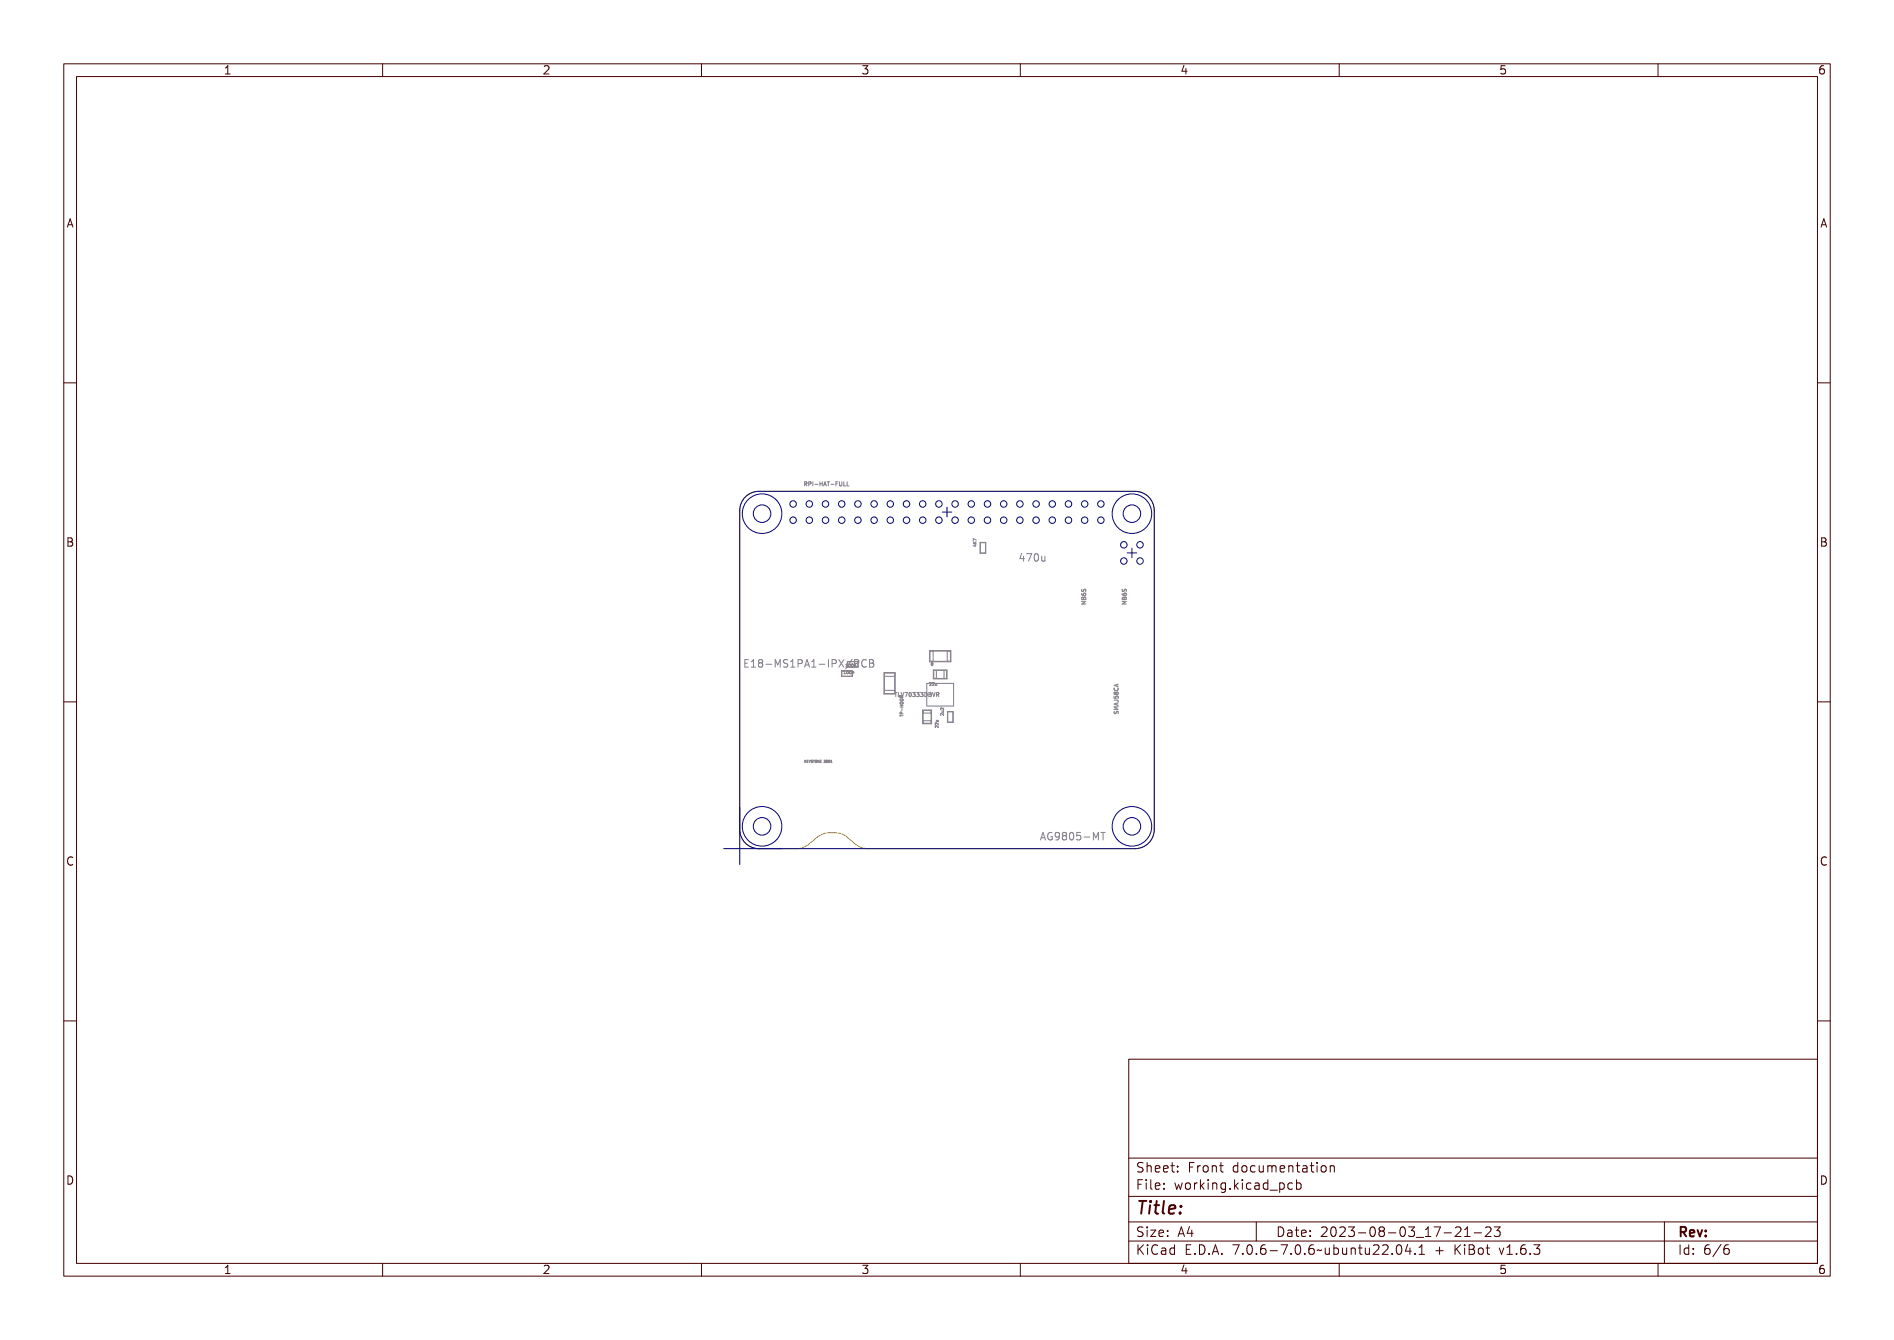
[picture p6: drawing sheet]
<svg xmlns="http://www.w3.org/2000/svg" width="297mm" height="210mm" viewBox="0 0 297 210" stroke-linecap="round" stroke-linejoin="round" font-family="sans-serif">
<defs><g id="words">
<text font-size="2.7" fill="#480000" x="178" y="190.3">Title:</text>
<g font-size="2" fill="#480000">
<text x="178" y="183.7">Sheet: Front documentation</text>
<text x="178" y="186.5">File: working.kicad_pcb</text>
<text x="178" y="193.9">Size: A4</text>
<text x="178" y="196.6">KiCad E.D.A. 7.0.6-7.0.6~ubuntu22.04.1 + KiBot v1.6.3</text>
<text x="200" y="193.9">Date: 2023-08-03_17-21-23</text>
<text x="263" y="196.6">Id: 6/6</text>
<text x="263" y="193.9">Rev:</text>
</g>
<g font-size="1.7" fill="#480000">
<text x="35" y="11.7">1</text>
<text x="85" y="11.7">2</text>
<text x="135" y="11.7">3</text>
<text x="185" y="11.7">4</text>
<text x="235" y="11.7">5</text>
<text x="285" y="11.7">6</text>
<text x="10.5" y="35.7">A</text>
<text x="285.5" y="35.7">A</text>
<text x="10.5" y="85.6">B</text>
<text x="285.5" y="85.6">B</text>
<text x="10.5" y="135.7">C</text>
<text x="285.5" y="135.7">C</text>
<text x="10.5" y="185.6">D</text>
<text x="285.5" y="185.6">D</text>
<text x="35" y="199.7">1</text>
<text x="85" y="199.7">2</text>
<text x="135" y="199.7">3</text>
<text x="185" y="199.7">4</text>
<text x="235" y="199.7">5</text>
<text x="285" y="199.7">6</text>
</g>
<g font-size="1.6" fill="#848484">
<text x="160.4" y="88">470u</text>
<text x="116.5" y="104.6">E18-MS1PA1-IPX/PCB</text>
<text x="163" y="131.7">AG9805-MT</text>
</g>
<g font-size=".9" fill="#848484">
<text x="125.9" y="76.2">RPI-HAT-FULL</text>
<text x="141.2" y="109.2">TLV70333DBVR</text>
</g>
<g font-size=".6" fill="#848484">
<text x="132.2" y="105.6">100n</text>
<text x="132.8" y="104.5">100n</text>
<text x="145.7" y="107.5">22u</text>
<text x="145.9" y="104.3">0</text>
<text x="141.5" y="109.4" transform="rotate(-90 141.5 109.4)">0</text>
</g>
<text font-size=".5" fill="#848484" x="126.7" y="119.5">KEYSTONE 3001</text>
</g></defs>
<g fill="none" stroke="#848484" stroke-width=".16">
<path d="M126 75.6h.2a.17 .17 0 0 1 .2 .1 .17 .17 0 0 1-.1 .2l.2 .3-.3-.3-.2 .3zM126.1 75.6l.2 .1v.1h-.2zM126.5 75.6h.2a.2 .2 0 0 1 .2 .2 .2 .2 0 0 1-.3 .1v.3h-.1zM126.6 75.6h.1a.12 .12 0 0 1 .1 .1 .12 .12 0 0 1-.1 .2h-.1zM127.1 75.6h.3h-.1v.5l.1 .1h-.3l.1-.1v-.5zM127.6 75.9l.3 .1zM128.1 75.6h.1v.2h.2v-.2h.1v.6h-.1v-.3h-.2v.3h-.1zM128.7 75.6h.1l.2 .6-.1-.2h-.2l-.2 .2zM128.8 75.6l.1 .4h-.2zM129.1 75.6h.4h-.2v.6v-.6zM129.7 75.9l.2 .1zM130.2 75.6h.3h-.2v.2h.2l-.2 .1v.3h-.1z"/>
<path d="M130.7 75.6l.1 .5h.1l.1-.5v.3a.2 .2 0 0 1-.1 .3 .2 .2 0 0 1-.2-.3zM131.2 75.6h.1v.5l.3 .1h-.4zM131.7 75.6h.1v.5l.3 .1h-.4zM132.3 76.2h.3M132.8 75.5v.7h.3M152.6 85.2h.5M152.6 84.9l.3 .3M152.6 85.2l.4-.1 .1 .1h-.1l-.1 .2zM152.6 84.7l.2 .2 .3-.2-.2 .2 .2 .1h-.5h.2zM152.6 84.4l.5 .2-.4-.2-.1 .3zM152.7 85.2h.2v.2zM152.8 85.4h.3"/>
<path d="M152.9 85.3v.3l-.3-.1M153.1 84.9l-.3 .2M153.1 84.6l-.5-.2v.3M153.7 85h.9v1.7h-.9zM153.7 85.1h.8v1.6h-.8zM160.2 86.7l-.3 .9h.8M161 86.8h.1v.8h.2v.1h-.2v.3h-.1v-.3h-.5zM161 87v.6h-.4zM161.5 86.8h.7l-.4 1.2h-.2l.4-1h-.5zM162.5 87a.45 .45 0 0 1 .6 0 .45 .45 0 0 1 0 .6 .39 .39 0 0 1-.4 .4 .39 .39 0 0 1-.3-.6zM162.7 87h.1a.62 .62 0 0 1 0 .9l-.2-.3zM163.4 87.1h.1l.1 .7 .1 .1 .2-.2v-.6h.2v.9h-.2v-.1a.28 .28 0 0 1-.3 .1 .28 .28 0 0 1-.2-.3z"/>
<path d="M169.6 93l.2 .3h.3l.2-.1-.1-.2h-.3v.2l.1 .1M169.7 92.3v.4a.27 .27 0 0 0 .3-.3h.2v.3M169.7 94.4h.6l-.6 .1 .4 .1-.4 .2 .6 .1h-.6v-.1l.3-.2-.3-.1zM169.7 93.5h.1a.18 .18 0 0 0 0 .2 .18 .18 0 0 0 .2 0 .21 .21 0 0 1 0-.3 .21 .21 0 0 1 .3 .1 .21 .21 0 0 1-.2 .3 .29 .29 0 0 1-.3 0 .29 .29 0 0 1-.1-.3zM169.7 92.9h.1v.3h.1a.22 .22 0 0 1 .1-.3 .22 .22 0 0 1 .3 .1 .22 .22 0 0 1-.1 .3v-.3h-.2a.21 .21 0 0 1-.2 .3 .21 .21 0 0 1-.1-.4zM169.7 94l.2-.1 .1 .1a.17 .17 0 0 1 .2-.1 .17 .17 0 0 1 .1 .2v.2h-.6zM169.8 94h.1v.2h-.2zM169.9 93.7v.2M170 94h.2v.2h-.2zM170.2 93.6h-.1l-.2 .1M170.2 93.6h.1M170.2 93.6l.1 .3h-.7l.1-.3 .2 .1"/>
<path d="M170.3 94.2h-.7l.5 .3-.5 .2h.7M176 93l.1 .3h.4l.1-.1v-.2h-.4v.2l.1 .1M176 92.3v.4a.27 .27 0 0 0 .4-.3h.2v.3M176 94.4h.6l-.5 .1 .3 .1-.3 .2 .5 .1h-.6v-.1l.3-.2-.3-.1zM176 93.5h.1a.18 .18 0 0 0 0 .2 .18 .18 0 0 0 .2 0 .21 .21 0 0 1 .1-.3 .21 .21 0 0 1 .3 .1 .21 .21 0 0 1-.2 .3 .29 .29 0 0 1-.4 0 .29 .29 0 0 1-.1-.3zM176 92.9h.1v.3h.1a.22 .22 0 0 1 .1-.3 .22 .22 0 0 1 .3 .1 .22 .22 0 0 1-.1 .3l.1-.3h-.2a.21 .21 0 0 1-.3 .3 .21 .21 0 0 1-.1-.4zM176.1 94l.1-.1 .1 .1a.17 .17 0 0 1 .2-.1 .17 .17 0 0 1 .1 .2v.2h-.6zM176.1 94h.2v.2h-.2zM176.3 93.7v.2M176.4 94h.2v.2h-.2zM176.6 93.6h-.2l-.1 .1M176.6 93.6h.1"/>
<path d="M176.6 93.6v.3h-.6v-.3l.3 .1M176.6 94.2h-.6l.4 .3-.4 .2h.6M116.6 103.5h.7v.1h-.5v.3h.5v.2h-.5v.4h.5v.1h-.7zM117.6 103.5h.4v1h.2v.1h-.6v-.1h.3v-.9l-.3 .1zM118.6 103.5a.32 .32 0 0 1 .5 0 .32 .32 0 0 1-.1 .5 .33 .33 0 0 1 .1 .5 .33 .33 0 0 1-.5 0 .33 .33 0 0 1 .1-.5l-.2-.2zM119.6 104.1h.4v.1h-.4zM120.3 103.5h.2l.2 .5 .2-.5h.2v1.1h-.1v-1l-.2 .6h-.2l-.2-.6v1h-.1zM121.4 103.5h.4h.2v.2a.25 .25 0 0 0-.4-.2 .25 .25 0 0 0-.1 .4 .39 .39 0 0 1 .5 .5 .39 .39 0 0 1-.6 .2l-.1-.2a.27 .27 0 0 0 .4 .1 .27 .27 0 0 0 .1-.4 .37 .37 0 0 1-.4-.1 .37 .37 0 0 1 0-.5zM122.3 103.5h.4v1h.3v.1h-.7v-.1h.3v-.9l-.3 .1zM123.2 103.5h.4a.37 .37 0 0 1 .3 .4 .37 .37 0 0 1-.5 .2v.5h-.2zM123.4 103.6h.2a.22 .22 0 0 1 .2 .2 .22 .22 0 0 1-.2 .2h-.2zM124.4 103.5h.2l.3 1.1h-.1l-.1-.3h-.4l-.1 .3h-.2z"/>
<path d="M124.5 103.6l.1 .6h-.3zM125.1 103.5h.5v1h.2v.1h-.6v-.1h.2v-.9l-.3 .1zM126.2 104.1h.4v.1h-.4zM126.2 119.1v.4M126.2 119.3l.2 .2M126.4 119.1l-.2 .3M126.6 119.3h.1M126.7 119.1h-.1v.4h.1M126.8 119.2v.1l.2-.1-.1 .1 .1 .2-.1-.2-.1 .2zM127 103.5h.6v.1h-.2v.9h.2v.1h-.6v-.1h.2v-.9h-.2zM127.1 119.2h.2h-.2v.1h.2l-.2 .1v.1h.2h-.2zM127.3 119.2l.2 .1 .1-.1-.1 .3z"/>
<path d="M127.7 119.2h.2l-.2 .1a.14 .14 0 0 1 .2 .1 .14 .14 0 0 1-.2 .1l.1-.1-.1-.1zM127.9 119.2h.3h-.1v.3l-.1-.3zM127.9 103.5h.4a.37 .37 0 0 1 .4 .4 .37 .37 0 0 1-.6 .2v.5h-.2zM128.1 103.6h.2a.22 .22 0 0 1 .2 .2 .22 .22 0 0 1-.2 .2h-.2zM128.3 119.2a.16 .16 0 0 1 .2 .2 .16 .16 0 0 1-.2 .1zM128.3 119.2l.1 .1v.2zM128.5 119.2l.2 .3 .1-.3v.3l-.2-.3-.1 .3zM128.8 103.5h.2l.2 .4 .3-.4h.1l-.3 .5 .4 .6h-.2l-.3-.5-.3 .5h-.2l.4-.6zM128.9 119.2h.2h-.2v.1h.2l-.2 .1v.1h.2h-.2zM129.4 119.2h.2v.3h-.2l.2-.1h-.1l.1-.2zM129.8 119.2a.16 .16 0 0 1 .2 .2 .16 .16 0 0 1-.2 .1zM129.8 119.2l.1 .1-.1 .2z"/>
<path d="M130.1 119.2a.16 .16 0 0 1 .2 .2 .16 .16 0 0 1-.2 .1zM130.1 119.2l.1 .1-.1 .2zM130.3 119.2h.2l.1 .3h-.2zM130.4 103.5h.1l-.6 1.2h-.2zM130.8 103.5h.3a.37 .37 0 0 1 .4 .4 .37 .37 0 0 1-.6 .2v.5h-.1zM130.9 103.6h.2a.22 .22 0 0 1 .2 .2 .22 .22 0 0 1-.2 .2h-.2zM131.8 103.6l.4-.2 .2 .1v.2l-.2-.1a.44 .44 0 0 0-.4 .5 .44 .44 0 0 0 .5 .3l.1 .2a.52 .52 0 0 1-.6-.1 .52 .52 0 0 1-.1-.6zM132 105.1v.9h1.7v-.9M132 105.2v.8h1.6v-.8M132.3 105.2h.1v.4h.1h-.2h.1v-.4zM132.6 103.5h.4a.28 .28 0 0 1 .3 .1 .28 .28 0 0 1-.2 .4 .32 .32 0 0 1 .3 .4 .32 .32 0 0 1-.4 .2h-.4zM132.7 105.2a.21 .21 0 0 1 .2 .2 .21 .21 0 0 1-.2 .2z"/>
<path d="M132.7 105.2l.2 .1-.1 .3zM132.8 104.1h.2a.21 .21 0 0 1 .2 .2 .21 .21 0 0 1-.2 .2h-.2zM132.8 103.6h.2a.18 .18 0 0 1 .2 .2 .18 .18 0 0 1-.2 .1h-.2zM132.9 103.7h1.7v.9h-1.7M132.9 104.1h.2v.4h.1h-.3h.1v-.4zM132.9 103.7h1.6v.8h-1.6M133 105.2h.1a.21 .21 0 0 1 .2 .2 .21 .21 0 0 1-.3 .2zM133.1 105.2l.1 .1v.3zM133.3 104.1a.21 .21 0 0 1 .2 .2 .21 .21 0 0 1-.2 .2zM133.4 104.1l.1 .1-.1 .3zM133.4 105.3h.2l.1 .3-.2-.3-.1 .3zM133.7 104.1a.21 .21 0 0 1 .2 .2 .21 .21 0 0 1-.2 .2z"/>
<path d="M133.7 104.1l.2 .1-.1 .3zM133.9 105.3v.3M134 104.2h.3v.3l-.1-.3-.2 .3zM134.5 104l.2-.2-.1-.3-.1-.1h-.5v1.2M135.9 103.5a.56 .56 0 0 0-.8 .4 .56 .56 0 0 0 .5 .7l.3-.2M136.4 103.4l.5 .1 .1 .2-.3 .2a.31 .31 0 0 1 .3 .3 .31 .31 0 0 1-.2 .4h-.4zM136.4 103.9h.3M138.6 105.4h1.8v3.4h-1.8zM138.7 105.5h1.6v3.2h-1.6zM138.7 108.2h1.6M138.7 106h1.6M140.3 108.5h.4"/>
<path d="M140.5 108.5v.7M140.9 108.5v.7M141.1 112v.3M141.1 112.2h.5M141.1 110.8h.5M141.1 110.5h.5M141.2 112v.1l.4 .1h-.4v.2zM141.2 110.9h.4l-.2 .1v.1l.2 .1h-.4l.2-.1v-.1zM141.2 109.7l.2 .2 .2-.2-.2 .2 .2 .2h-.4l.2-.1zM141.2 110.1h.3l.1 .2h-.4zM141.2 111.7l.2-.1 .1 .3h.1h-.4zM141.2 110.6h.4a.21 .21 0 0 1-.2 .2 .21 .21 0 0 1-.2-.2z"/>
<path d="M141.2 110.2h.4a.21 .21 0 0 1-.2 .2 .21 .21 0 0 1-.2-.2zM141.2 110.6l.4 .1-.3 .1zM141.2 110.2l.4 .1-.3 .1zM141.3 111.7h.1v.2h-.2zM141.3 108.6h.4h-.2v.6h-.1v-.6zM141.3 109.5l-.2 .2 .2 .2 .3-.1v-.2l-.1-.1M141.4 110.5v.3M141.4 111.9v-.3h-.2l-.1 .3h.5M141.4 111.3l.1 .2zM141.4 111v.4M141.8 108.6h.1v.5l.3 .1h-.4zM142.3 108.6h.1l.1 .5 .2-.5h.1l-.2 .6h-.1z"/>
<path d="M142.8 108.6h.4l-.2 .6h-.1l.2-.6zM143.4 108.6h.1a.3 .3 0 0 1 .3 .3 .3 .3 0 0 1-.3 .3l-.1-.2zM143.5 108.6a.26 .26 0 0 1 .2 .3 .26 .26 0 0 1-.2 .2zM143.9 108.6h.1a.17 .17 0 0 1 .2 0 .17 .17 0 0 1-.1 .3 .19 .19 0 0 1 .1 .3 .19 .19 0 0 1-.3-.1h.1a.14 .14 0 0 0 .2-.1 .14 .14 0 0 0-.2-.1l.2-.2zM144.4 108.6h.1a.17 .17 0 0 1 .2 0 .17 .17 0 0 1 0 .3 .19 .19 0 0 1 0 .3 .19 .19 0 0 1-.3-.1h.1a.14 .14 0 0 0 .2-.1 .14 .14 0 0 0-.2-.1l.2-.2zM144.7 111.3h1.4v2.1h-1.4zM144.8 111.4h1.2v2h-1.2zM144.8 113h1.2M144.8 111.8h1.2M144.9 108.6h.1a.17 .17 0 0 1 .3 0 .17 .17 0 0 1-.1 .3 .19 .19 0 0 1 0 .3 .19 .19 0 0 1-.3-.1h.1a.14 .14 0 0 0 .2-.1 .14 .14 0 0 0-.2-.1l.2-.2zM145.3 107.1h4.2v3.5h-4.2zM145.4 108.6a.32 .32 0 0 1 .4 .3 .32 .32 0 0 1-.4 .3z"/>
<path d="M145.5 108.6a.24 .24 0 0 1 .2 .3 .24 .24 0 0 1-.2 .2zM145.7 107a.2 .2 0 0 1 .3 .2 .2 .2 0 0 1-.2 .2l.2 .1h-.3l.2-.4zM145.8 102h3.3v1.7h-3.3zM145.8 102h3.2v1.6h-3.2zM146 108.6h.3v.2l-.1 .1a.17 .17 0 0 1 .2 .2 .17 .17 0 0 1-.3 .1h-.1zM146 108.9h.2v.2h-.2zM146 108.6l.2 .1v.1h-.2zM146.1 107a.2 .2 0 0 1 .3 .2 .2 .2 0 0 1-.3 .2l.3 .1h-.3l.2-.4zM146.3 102v1.6M146.4 105h2.1v1.4h-2.1zM146.4 108.6h.1l.2 .5 .1-.5h.1l-.2 .6h-.1zM146.4 105.1h2v1.2h-2z"/>
<path d="M146.5 107.1l.1 .3 .1-.3v.4l-.2-.1zM146.7 113.9l.2-.1 .2 .2v-.2v.3l-.3-.2-.1 .2zM146.7 113.5h.2l.2 .1v-.2v.3l-.3-.2-.1 .2zM146.8 113.1h.3v.2h-.3l.3-.1zM146.8 112.9h.3M146.8 105.1v1.2M147 108.6h.2a.17 .17 0 0 1 .2 .1 .17 .17 0 0 1-.2 .2l.2 .3-.3-.3-.1 .3zM147.1 108.6l.1 .1v.1l-.1 .1zM147.1 112.9h.1M147.1 112.9v.2h-.3M147.1 113.7v.3l-.3-.3-.2 .1 .1 .2M147.1 113.3v.3l-.3-.3-.2 .1 .1 .2"/>
<path d="M147.6 111.7h.1l.2 .2 .1-.3v.3l-.3-.2-.1 .2zM147.6 110.9h.1l.2 .2 .1-.2v.3l-.3-.2-.1 .2zM147.6 111.3h.4v.2h-.4l.3-.1zM147.7 111.4h.3M147.9 111.4v.2h-.2M148 111.8v.3l-.4-.3-.1 .1v.2M148 111v.2l-.4-.2h-.1v.2M148 105.1v1.2M148.5 102v1.6M148.6 111.5h.9v1.7h-.9zM148.6 111.6h.8v1.6h-.8zM174.7 109.1v.3l.3 .1v-.4h.3v.4"/>
<path d="M174.7 109.7l.6 .1v.2M174.7 111.5v.3h.2M174.8 111.1h.6h-.6l.4 .1-.4 .2 .6 .1h-.6v-.1l.3-.1-.3-.1zM174.8 110.7l.6-.2-.2 .1v.3l.2 .1-.6-.2zM174.8 110.1h.4a.18 .18 0 0 1 .2 .1 .18 .18 0 0 1-.1 .3v-.3h-.5v.1zM174.8 109.6v.2h.2a.21 .21 0 0 1 .1-.2 .21 .21 0 0 1 .3 0 .21 .21 0 0 1-.1 .3 .17 .17 0 0 0 0-.2 .17 .17 0 0 0-.2 0 .17 .17 0 0 0 0 .2h-.3zM174.8 108.1l.6-.2-.2 .2v.2l.2 .1-.6-.2zM174.8 107.8a.29 .29 0 0 0 .2 .4 .29 .29 0 0 0 .3-.4M174.8 111.6h.1l-.1 .3h.2a.22 .22 0 0 1 .1-.3 .22 .22 0 0 1 .3 .1 .22 .22 0 0 1-.1 .3v-.1a.15 .15 0 0 0-.1-.2 .15 .15 0 0 0-.1 .2 .2 .2 0 0 1-.3 0 .2 .2 0 0 1 0-.3zM174.8 108.5h.1a.22 .22 0 0 0 .2 .3 .22 .22 0 0 0 .2-.3h.1a.3 .3 0 0 1-.3 .4 .3 .3 0 0 1-.3-.4zM174.8 109.1l.2-.1v.1a.18 .18 0 0 1 .3 0 .18 .18 0 0 1 0 .2 .18 .18 0 0 1-.3 0 .18 .18 0 0 1-.2 .1 .18 .18 0 0 1 0-.3zM174.8 108.5l-.1 .1 .1 .2"/>
<path d="M174.8 108.8h.1M174.8 108.5h.1M174.8 110.8l.3-.1v.1zM174.8 108.2l.3-.1v.2zM174.9 108.5l.1 .1M175 111.8l.1-.3h.1l.1 .1v.2M175 108.6l.1-.1 .2 .1-.1 .2-.2-.1M175 111.8h-.1M175 108.6v.1M175 108.7l-.1 .1M175.2 107.3v.3M175.2 110.2v.3"/>
<path d="M175.3 110.8h-.6l.5 .2-.5 .2h.6M175.3 110.1l-.6 .2 .6 .3M175.3 107.2l-.6 .2 .6 .2M163.4 130.5h.2l.3 1.2h-.2v-.3h-.4l-.1 .3h-.2zM163.5 130.7l.1 .6h-.3zM164.1 130.7l.4-.2 .2 .1v.2l-.2-.1a.44 .44 0 0 0-.4 .4 .44 .44 0 0 0 .5 .4v-.3h-.1v-.1h.3v.5a.51 .51 0 0 1-.7 0 .51 .51 0 0 1-.1-.7zM165.1 130.6a.47 .47 0 0 1 .6 .1 .47 .47 0 0 1 0 .6 .45 .45 0 0 1-.6 .4v-.2a.34 .34 0 0 0 .3 0 .34 .34 0 0 0 .2-.4 .37 .37 0 0 1-.6 .1 .37 .37 0 0 1 .1-.6zM166 130.6a.32 .32 0 0 1 .6 0 .32 .32 0 0 1-.2 .5 .33 .33 0 0 1 .2 .5 .33 .33 0 0 1-.6 0 .33 .33 0 0 1 .2-.5l-.2-.2zM167 130.7a.45 .45 0 0 1 .5 0 .45 .45 0 0 1 .1 .6 .39 .39 0 0 1-.5 .4 .39 .39 0 0 1-.2-.6zM167.1 130.7l.1-.1a.62 .62 0 0 1 0 1l-.2-.3zM167.9 130.5h.5v.2h-.4v.3a.42 .42 0 0 1 .5 .5 .42 .42 0 0 1-.7 .2v-.2a.3 .3 0 0 0 .5 .1 .3 .3 0 0 0 0-.5 .3 .3 0 0 0-.4 0zM168.9 131.2h.4v.1h-.4z"/>
<path d="M169.7 130.5h.2l.2 .6 .2-.6h.2v1.2h-.2v-1l-.2 .6h-.1l-.2-.6v1h-.1zM170.6 130.5h.8v.2h-.3v1h-.2v-1h-.3zM171.8 131.3l.4-.8v1.1M172.6 130.5h.7M173 130.5v1.1"/>
<circle cx="162.8" cy="87.4" r=".1"/>
<circle cx="170.1" cy="93.6" r=".14"/>
<circle cx="176.4" cy="93.6" r=".14"/>
<circle cx="118.8" cy="104.3" r=".23"/>
<circle cx="118.8" cy="103.7" r=".2"/>
<circle cx="129.8" cy="119.3" r=".03"/>
<circle cx="130.1" cy="119.3" r=".03"/>
<circle cx="132.8" cy="105.4" r=".04"/>
<circle cx="133.2" cy="105.4" r=".04"/>
<circle cx="133.4" cy="104.3" r=".04"/>
<circle cx="133.8" cy="104.3" r=".04"/>
<circle cx="143.6" cy="108.9" r=".05"/>
<circle cx="174.9" cy="109.2" r=".11"/>
<circle cx="175.2" cy="109.2" r=".12"/>
<circle cx="165.3" cy="130.9" r=".25"/>
<circle cx="166.3" cy="131.4" r=".23"/>
<circle cx="166.3" cy="130.8" r=".2"/>
<circle cx="167.2" cy="131.1" r=".1"/>
</g>
<path d="M117.1 77.7l1.2-.6 .7-.1h59a3 3 0 0 1 3 3v50a3 3 0 0 1-3 3h-41.9l-.8-.1a5.7 5.7 0 0 1-2.5-1.7 4.2 4.2 0 0 0-4.6 0 5.7 5.7 0 0 1-2.5 1.7l-.8 .1h-5.9a3 3 0 0 1-3-3v-50a2.99 2.99 0 0 1 1.1-2.3z" fill="none" stroke="#c2c200" stroke-width=".16"/>
<g fill="none" stroke="#000084" stroke-width=".16">
<path d="M148.5 79.5v1.5M147.8 80.3h1.5M176.8 86.7h1.5M177.5 85.9v1.5M113.5 133h64.5a3 3 0 0 0 3-3v-50a3 3 0 0 0-3-3h-59a3 3 0 0 0-3 3v55.5M116 130a3 3 0 0 0 3 3"/>
<circle cx="124.4" cy="79" r=".51"/>
<circle cx="126.9" cy="79" r=".51"/>
<circle cx="129.5" cy="79" r=".51"/>
<circle cx="132" cy="79" r=".51"/>
<circle cx="134.5" cy="79" r=".51"/>
<circle cx="137.1" cy="79" r=".51"/>
<circle cx="139.6" cy="79" r=".51"/>
<circle cx="142.2" cy="79" r=".51"/>
<circle cx="144.7" cy="79" r=".51"/>
<circle cx="147.2" cy="79" r=".51"/>
<circle cx="149.8" cy="79" r=".51"/>
<circle cx="152.3" cy="79" r=".51"/>
<circle cx="154.9" cy="79" r=".51"/>
<circle cx="157.4" cy="79" r=".51"/>
<circle cx="159.9" cy="79" r=".51"/>
<circle cx="162.5" cy="79" r=".51"/>
<circle cx="165" cy="79" r=".51"/>
<circle cx="167.6" cy="79" r=".51"/>
<circle cx="170.1" cy="79" r=".51"/>
<circle cx="172.6" cy="79" r=".51"/>
<circle cx="119.5" cy="80.5" r="1.38"/>
<circle cx="119.5" cy="80.5" r="3.1"/>
<circle cx="124.4" cy="81.5" r=".51"/>
<circle cx="126.9" cy="81.5" r=".51"/>
<circle cx="129.5" cy="81.5" r=".51"/>
<circle cx="132" cy="81.5" r=".51"/>
<circle cx="134.5" cy="81.5" r=".51"/>
<circle cx="137.1" cy="81.5" r=".51"/>
<circle cx="139.6" cy="81.5" r=".51"/>
<circle cx="142.2" cy="81.5" r=".51"/>
<circle cx="144.7" cy="81.5" r=".51"/>
<circle cx="147.2" cy="81.5" r=".51"/>
<circle cx="149.8" cy="81.5" r=".51"/>
<circle cx="152.3" cy="81.5" r=".51"/>
<circle cx="154.9" cy="81.5" r=".51"/>
<circle cx="157.4" cy="81.5" r=".51"/>
<circle cx="159.9" cy="81.5" r=".51"/>
<circle cx="162.5" cy="81.5" r=".51"/>
<circle cx="165" cy="81.5" r=".51"/>
<circle cx="167.6" cy="81.5" r=".51"/>
<circle cx="170.1" cy="81.5" r=".51"/>
<circle cx="172.6" cy="81.5" r=".51"/>
<circle cx="176.2" cy="85.4" r=".51"/>
<circle cx="176.2" cy="87.9" r=".51"/>
<circle cx="177.5" cy="80.5" r="1.38"/>
<circle cx="177.5" cy="80.5" r="3.1"/>
<circle cx="178.8" cy="85.4" r=".51"/>
<circle cx="178.8" cy="87.9" r=".51"/>
<circle cx="119.5" cy="129.5" r="1.38"/>
<circle cx="119.5" cy="129.5" r="3.1"/>
<circle cx="177.5" cy="129.5" r="1.38"/>
<circle cx="177.5" cy="129.5" r="3.1"/>
</g>
<g fill="none" stroke="#480000" stroke-width=".16">
<path d="M10 10h277v190h-277zM12 12h273v186h-273zM60 10v2M110 10v2M160 10v2M210 10v2M260 10v2M10 60h2M285 60h2M10 110h2M285 110h2M10 160h2"/>
<path d="M285 160h2M177 166h108v32h-108zM60 198v2M110 198v2M160 198v2M177 181.5h108M177 187.5h108M177 191.5h108M177 194.5h108M178.1 195.2h.2v.6l.6-.6h.3l-.6 .6 .6 .8h-.2l-.5-.7-.2 .2v.5h-.2zM178.2 185h.9v.2h-.7v.4h.6v.2h-.6v.7h-.2zM178.3 182.4l.5-.1h.2v.2a.31 .31 0 0 0-.5-.1 .31 .31 0 0 0 0 .5 .5 .5 0 0 1 .6 .6 .5 .5 0 0 1-.8 .2h-.1v-.2a.37 .37 0 0 0 .4 .1 .37 .37 0 0 0 .2-.4 .56 .56 0 0 1-.5-.8z"/>
<path d="M178.3 192.5l.5-.1h.2v.2a.31 .31 0 0 0-.5-.1 .31 .31 0 0 0 0 .5 .5 .5 0 0 1 .6 .6 .5 .5 0 0 1-.8 .2h-.1v-.2a.37 .37 0 0 0 .4 .1 .37 .37 0 0 0 .2-.4 .56 .56 0 0 1-.5-.8zM179.4 182.2h.2v.6a.35 .35 0 0 1 .4-.1 .35 .35 0 0 1 .2 .4v.6h-.2v-.8l-.2-.1-.2 .1v.8h-.2zM179.5 185.4h.4v.9h.4v.2h-.9v-.2h.3v-.8h-.2zM179.5 192.8h.4v.9h.4v.1h-.9v-.1h.3v-.8h-.2zM179.5 195.6h.4v.9h.4v.1h-.9v-.1h.3v-.8h-.2zM179.7 184.9h.2v.3h-.2zM179.7 192.3h.2v.3h-.2zM179.7 195.1h.2v.3h-.2zM180.6 184.9h.4v1.3l.1 .1h.3v.2a.4 .4 0 0 1-.5-.4v-1h-.3zM180.6 192.8h.8v.1l-.6 .8h.6v.1h-.8v-.1l.6-.8h-.6zM180.7 182.8a.49 .49 0 0 1 .6-.1 .49 .49 0 0 1 .2 .5h-.8a.42 .42 0 0 0 .3 .4 .42 .42 0 0 0 .4-.1v.2a.6 .6 0 0 1-.8-.1 .6 .6 0 0 1 .1-.8zM180.7 195.4l.5-.2h.3v.2a.43 .43 0 0 0-.6 0 .43 .43 0 0 0-.2 .5 .43 .43 0 0 0 .2 .5 .43 .43 0 0 0 .6 0v.2a.66 .66 0 0 1-.8-.1 .66 .66 0 0 1-.1-.8z"/>
<path d="M180.8 182.9l.4-.1 .1 .3h-.6zM181.8 195.6h.1a.48 .48 0 0 1 .5 0 .48 .48 0 0 1 .2 .4v.6h-.1v-.1a.38 .38 0 0 1-.5 .2 .38 .38 0 0 1-.2-.5 .38 .38 0 0 1 .4-.2h.3a.35 .35 0 0 0-.3-.4 .35 .35 0 0 0-.4 .2zM181.9 182.8a.49 .49 0 0 1 .6-.1 .49 .49 0 0 1 .2 .5h-.8a.42 .42 0 0 0 .3 .4 .42 .42 0 0 0 .5-.1v.2a.6 .6 0 0 1-.9-.1 .6 .6 0 0 1 .1-.8zM181.9 185.5a.49 .49 0 0 1 .6-.1 .49 .49 0 0 1 .2 .5h-.8a.42 .42 0 0 0 .3 .4 .42 .42 0 0 0 .5-.1v.2a.6 .6 0 0 1-.9-.1 .6 .6 0 0 1 .1-.8zM181.9 192.9a.49 .49 0 0 1 .6-.1 .49 .49 0 0 1 .2 .5h-.8a.42 .42 0 0 0 .3 .4 .42 .42 0 0 0 .5-.1v.2a.6 .6 0 0 1-.9-.1 .6 .6 0 0 1 .1-.8zM182 196.2l.5-.1a.31 .31 0 0 1-.2 .4 .31 .31 0 0 1-.4-.1zM182 182.9l.4-.1 .1 .3h-.6zM182 185.6l.4-.1 .1 .3h-.6zM182 193l.4-.1 .1 .3h-.6zM183 195.7l.4-.2 .2 .2v-.6h.2v1.5h-.2v-.1a.42 .42 0 0 1-.5 .1 .42 .42 0 0 1-.2-.5zM183.2 195.8l.1-.1a.4 .4 0 0 1 .3 .4 .4 .4 0 0 1-.3 .4l-.2-.2zM183.2 182.3h.2v.4h.4v.1h-.4l.1 .8h.3v.1h-.2a.3 .3 0 0 1-.4-.3v-.6h-.3v-.1h.3z"/>
<path d="M183.3 185.4h.2v.3h-.2zM183.3 186.2h.2v.3h-.2zM183.3 192.8h.2v.3h-.2zM183.3 193.6h.2v.2h-.2zM184.5 182.7h.2v.3h-.2zM184.5 183.5h.2v.2h-.2zM185.2 185.4h.2l.2 .8 .1-.5h.2l.2 .5 .1-.8h.2l-.2 1.1h-.2l-.2-.7-.2 .7h-.1zM185.4 195.2h.9v.2h-.7v.4h.6v.2h-.6v.5h.7v.1h-.9zM185.7 192.4h.2l.5 1.4h-.2l-.1-.3h-.5l-.1 .3h-.2zM185.8 192.6l.2 .7h-.4zM186.6 182.3h.9v.2h-.7v.4h.6v.2h-.6v.6h-.2zM186.7 185.5a.52 .52 0 0 1 .8 .4 .52 .52 0 0 1-.8 .4l-.1-.4z"/>
<path d="M186.8 185.6l.1-.1a.39 .39 0 0 1 .4 .4 .39 .39 0 0 1-.4 .4l-.1-.2zM186.9 196.4h.2v.2h-.2zM187.1 192.4h.2v.9h.2v.2h-.2v.3h-.2v-.3h-.6v-.2zM187.1 192.6v.7h-.4zM187.8 195.2a.76 .76 0 0 1 .9 .7 .76 .76 0 0 1-.9 .7zM188 195.4a.57 .57 0 0 1 .5 .5 .57 .57 0 0 1-.5 .6zM188 182.7h.2v.2a.3 .3 0 0 1 .3-.3 .3 .3 0 0 1 .3 .3 .37 .37 0 0 0-.5-.1 .37 .37 0 0 0-.1 .4v.5h-.2zM188 185.4h.2v.2a.3 .3 0 0 1 .3-.3 .3 .3 0 0 1 .3 .3 .37 .37 0 0 0-.5-.1 .37 .37 0 0 0-.1 .4v.6h-.2zM189.1 184.9h.1v.9l.5-.4h.2l-.4 .4 .5 .7h-.2l-.4-.6-.2 .1v.5h-.1zM189.1 182.8a.52 .52 0 0 1 .8 .4 .52 .52 0 0 1-.8 .4l-.1-.4zM189.2 182.9l.1-.1a.39 .39 0 0 1 .4 .4 .39 .39 0 0 1-.4 .4l-.1-.2zM189.3 196.4h.3v.2h-.3z"/>
<path d="M190.2 182.7h.2v.1a.35 .35 0 0 1 .4-.1 .35 .35 0 0 1 .3 .4v.6h-.2l-.1-.8-.1-.1-.2 .1-.1 .8h-.2zM190.3 185.4h.4v.9h.4v.2h-.9v-.2h.4v-.8h-.3zM190.5 195.2h.3l.4 1.4h-.2l-.1-.3h-.5l-.1 .3h-.2zM190.6 184.9h.1v.3h-.1zM190.6 195.4l.2 .7h-.4zM191.4 185.4h.2v.1a.35 .35 0 0 1 .4-.1 .35 .35 0 0 1 .3 .4v.7h-.2l-.1-.9-.1-.1-.2 .1-.1 .9h-.2zM191.7 182.3h.1v.4h.4v.1h-.4l.1 .8h.3v.1h-.2a.3 .3 0 0 1-.3-.3v-.6h-.3v-.1h.3zM191.7 196.4h.3v.2h-.3zM192.7 185.5l.3-.2 .3 .2v-.1h.2v1a.53 .53 0 0 1-.8 .4v-.2a.36 .36 0 0 0 .4 .1 .36 .36 0 0 0 .2-.4l-.2 .1a.55 .55 0 0 1-.6-.3 .55 .55 0 0 1 .2-.6zM192.8 185.6l.1-.1a.39 .39 0 0 1 .4 .4 .39 .39 0 0 1-.4 .4l-.1-.2zM193.8 195.2h.9l-.5 1.4h-.2l.5-1.2h-.7zM193.9 182.8l.3-.2 .3 .2v-.6h.2v1.5h-.2v-.1a.42 .42 0 0 1-.6 .1 .42 .42 0 0 1-.1-.5z"/>
<path d="M194.1 182.8a.4 .4 0 0 1 .4 .4 .4 .4 0 0 1-.4 .4l-.2-.4zM194.1 186.2h.3v.3h-.3zM195.1 184.9h.2v.9l.4-.4h.3l-.5 .4 .5 .7h-.2l-.4-.6-.1 .1v.5h-.2zM195.1 182.8a.52 .52 0 0 1 .8 .4 .52 .52 0 0 1-.8 .4l-.1-.4zM195.2 182.9l.1-.1a.39 .39 0 0 1 .4 .4 .39 .39 0 0 1-.4 .4l-.1-.2zM195.3 196.4h.3v.2h-.3zM196.3 185.4h.5v.9h.3v.2h-.9v-.2h.4v-.8h-.3zM196.3 195.4a.5 .5 0 0 1 .7-.1 .5 .5 0 0 1 .1 .6 .52 .52 0 0 1-.4 .8 .52 .52 0 0 1-.5-.8zM196.4 182.8l.5-.2 .2 .1v.2a.4 .4 0 0 0-.6 0 .4 .4 0 0 0 0 .6 .4 .4 0 0 0 .6 0v.2a.58 .58 0 0 1-.8-.1 .58 .58 0 0 1 .1-.8zM196.5 195.4a.39 .39 0 0 1 .4 .5v.2a.29 .29 0 0 1-.3 .4 .29 .29 0 0 1-.2-.4zM196.6 184.9h.2v.3h-.2zM197 191.5v3"/>
<path d="M197.4 182.7h.2v.8l.2 .1 .3-.2v-.7h.2v1h-.2v-.1a.35 .35 0 0 1-.4 .2 .35 .35 0 0 1-.3-.5zM197.6 185.5l.5-.2 .2 .1v.2a.4 .4 0 0 0-.6 0 .4 .4 0 0 0 0 .6 .4 .4 0 0 0 .6 0v.2a.58 .58 0 0 1-.8-.1 .58 .58 0 0 1 .1-.8zM197.7 196.4h.3v.2h-.3zM198.6 182.7h.1a.21 .21 0 0 1 .2-.1 .21 .21 0 0 1 .2 .2l.3-.1a1.27 1.27 0 0 1 .2 1h-.2v-.8l-.1-.1-.2 .1v.8h-.1v-.8l-.2-.1-.1 .1v.8h-.1zM198.7 185.4h.1a.48 .48 0 0 1 .5 0 .48 .48 0 0 1 .2 .4v.7h-.2v-.2a.38 .38 0 0 1-.5 .2 .38 .38 0 0 1-.2-.5 .38 .38 0 0 1 .5-.2h.2a.35 .35 0 0 0-.3-.4 .35 .35 0 0 0-.3 .2zM198.7 195.4l.5-.2h.2v.2a.43 .43 0 0 0-.5 0 .43 .43 0 0 0-.1 .5 .44 .44 0 0 1 .6-.1 .44 .44 0 0 1 .1 .6 .51 .51 0 0 1-.7 .2 .51 .51 0 0 1-.2-.7zM198.8 186l.5-.1a.31 .31 0 0 1-.1 .4 .31 .31 0 0 1-.4-.1zM198.9 195.9a.3 .3 0 0 1 .4 .3 .3 .3 0 0 1-.4 .2zM199.9 185.5l.3-.2 .3 .2v-.6h.2v1.6h-.2v-.2a.42 .42 0 0 1-.5 .1 .42 .42 0 0 1-.2-.5zM199.9 182.8a.49 .49 0 0 1 .6-.1 .49 .49 0 0 1 .2 .5h-.7a.42 .42 0 0 0 .2 .4 .42 .42 0 0 0 .5-.1v.2a.6 .6 0 0 1-.8-.1 .6 .6 0 0 1 0-.8zM200 196h.5v.2h-.5zM200 185.6l.1-.1a.39 .39 0 0 1 .4 .4 .39 .39 0 0 1-.4 .4l-.1-.2z"/>
<path d="M200.1 182.9l.3-.1 .2 .3h-.6zM200.1 192.4a.76 .76 0 0 1 1 .7 .76 .76 0 0 1-1 .7zM200.3 192.6a.57 .57 0 0 1 .6 .5 .57 .57 0 0 1-.5 .6h-.1zM200.9 186.8h1.2v.1h-1.2zM201 195.2h.9l-.5 1.4h-.2l.5-1.2h-.7zM201.1 182.7h.1v.1a.35 .35 0 0 1 .5-.1 .35 .35 0 0 1 .2 .4v.6h-.2v-.8l-.2-.1-.2 .1-.1 .8h-.1zM201.4 192.8h.1a.48 .48 0 0 1 .5 0 .48 .48 0 0 1 .2 .4v.6h-.1v-.1a.38 .38 0 0 1-.5 .2 .38 .38 0 0 1-.2-.5 .38 .38 0 0 1 .4-.2h.3a.35 .35 0 0 0-.3-.4 .35 .35 0 0 0-.4 .2zM201.6 193.4l.5-.1a.31 .31 0 0 1-.2 .4 .31 .31 0 0 1-.4-.1zM202.2 185.4h.2v.1a.42 .42 0 0 1 .6-.1 .42 .42 0 0 1 .1 .5 .42 .42 0 0 1-.1 .5 .42 .42 0 0 1-.6-.1v.6h-.2zM202.5 182.3h.2v.4h.4v.1h-.4v.8h.4v.1h-.2a.3 .3 0 0 1-.4-.3v-.6h-.3v-.1h.3zM202.5 185.6l.1-.1a.4 .4 0 0 1 .4 .4 .4 .4 0 0 1-.4 .4l-.2-.2zM202.5 196.4h.3v.2h-.3z"/>
<path d="M202.8 192.4h.2v.4h.4v.1h-.4l.1 .8h.3v.1h-.2a.3 .3 0 0 1-.4-.3v-.6h-.3v-.1h.3zM203.5 182.7h.1a.48 .48 0 0 1 .5 0 .48 .48 0 0 1 .2 .4v.6h-.2v-.1a.38 .38 0 0 1-.5 .2 .38 .38 0 0 1-.2-.5 .38 .38 0 0 1 .5-.2h.2a.35 .35 0 0 0-.2-.4 .35 .35 0 0 0-.4 .2zM203.5 195.4a.5 .5 0 0 1 .7-.1 .5 .5 0 0 1 .1 .6 .52 .52 0 0 1-.4 .8 .52 .52 0 0 1-.5-.8zM203.6 185.5l.5-.2 .2 .1v.2a.4 .4 0 0 0-.5 0 .4 .4 0 0 0 0 .6 .4 .4 0 0 0 .5 0v.2a.58 .58 0 0 1-.8-.1 .58 .58 0 0 1 .1-.8zM203.7 183.3l.4-.1a.31 .31 0 0 1-.1 .4 .31 .31 0 0 1-.4-.1zM203.7 195.4a.39 .39 0 0 1 .4 .5v.2a.29 .29 0 0 1-.2 .4 .29 .29 0 0 1-.3-.4zM203.9 192.9a.49 .49 0 0 1 .6-.1 .49 .49 0 0 1 .2 .5h-.8a.42 .42 0 0 0 .3 .4 .42 .42 0 0 0 .5-.1v.2a.6 .6 0 0 1-.9-.1 .6 .6 0 0 1 .1-.8zM204 193l.4-.1 .1 .3h-.6zM204.7 184.9h.1v.6a.45 .45 0 0 1 .7 0 .45 .45 0 0 1 0 .6 .39 .39 0 0 1-.2 .4 .39 .39 0 0 1-.5-.2v.2h-.1zM204.9 182.3h.2v.4h.4v.1h-.4v.8h.4v.1h-.2a.3 .3 0 0 1-.4-.3v-.6h-.3v-.1h.3zM204.9 185.6l.1-.1a.39 .39 0 0 1 .4 .4 .39 .39 0 0 1-.4 .4l-.1-.2zM204.9 196.4h.3v.2h-.3z"/>
<path d="M205.3 192.8h.2v.3h-.2zM205.3 193.6h.2v.2h-.2zM205.9 182.7h.5v.9h.3v.1h-.9v-.1h.4v-.8h-.3zM205.9 195.4l.5-.2h.2v.2a.43 .43 0 0 0-.5 0 .43 .43 0 0 0-.1 .5 .44 .44 0 0 1 .6-.1 .44 .44 0 0 1 .1 .6 .51 .51 0 0 1-.7 .2 .51 .51 0 0 1-.2-.7zM206.1 195.9a.3 .3 0 0 1 .5 .3 .3 .3 0 0 1-.5 .2zM206.2 182.2h.2v.3h-.2zM207 196l.3-.1 .5 .1 .2-.1a.38 .38 0 0 1-.7 .2l-.3 .1zM207.1 182.8a.52 .52 0 0 1 .8 .4 .52 .52 0 0 1-.8 .4l-.1-.4zM207.3 182.9l.1-.1a.39 .39 0 0 1 .4 .4 .39 .39 0 0 1-.4 .4l-.2-.2zM207.4 192.5a.53 .53 0 0 1 .8 .1 .53 .53 0 0 1-.3 .7l-.3 .4h.7v.1h-.9v-.1l.2-.3a.72 .72 0 0 0 .4-.8l-.3-.1-.3 .2zM208.3 182.7h.1v.1a.35 .35 0 0 1 .5-.1 .35 .35 0 0 1 .2 .4v.6h-.2v-.8l-.2-.1-.2 .1-.1 .8h-.1zM208.3 195.6h.1l.1 .8 .2 .1 .2-.2v-.7h.2v1h-.2v-.1a.35 .35 0 0 1-.4 .2 .35 .35 0 0 1-.2-.5z"/>
<path d="M208.7 192.6a.5 .5 0 0 1 .6-.1 .5 .5 0 0 1 .2 .6 .52 .52 0 0 1-.5 .8 .52 .52 0 0 1-.4-.8zM208.9 192.6a.39 .39 0 0 1 .4 .5v.2a.29 .29 0 0 1-.3 .4 .29 .29 0 0 1-.2-.4zM209.5 195.1h.2v.6a.45 .45 0 0 1 .6-.1 .45 .45 0 0 1 .1 .7 .39 .39 0 0 1-.3 .4 .39 .39 0 0 1-.4-.2v.1h-.2zM209.7 195.8l.1-.1a.4 .4 0 0 1 .4 .4 .4 .4 0 0 1-.4 .4l-.1-.2zM209.8 192.5a.53 .53 0 0 1 .8 .1 .53 .53 0 0 1-.3 .7l-.3 .4h.7v.1h-.9v-.1l.2-.3a.72 .72 0 0 0 .4-.8l-.3-.1-.3 .2zM210 198v2M210.7 195.6h.2v.8l.2 .1 .2-.2v-.7h.2v1h-.2v-.1a.35 .35 0 0 1-.4 .2 .35 .35 0 0 1-.2-.5zM211 192.4a.46 .46 0 0 1 .6 0 .46 .46 0 0 1 .1 .6l-.1 .1a.45 .45 0 0 1 .2 .6 .45 .45 0 0 1-.6 .2l-.2-.1v-.2a.35 .35 0 0 0 .5 .1 .35 .35 0 0 0 0-.5h-.3v-.2a.28 .28 0 0 0 .4-.1 .28 .28 0 0 0 0-.3 .28 .28 0 0 0-.4 0h-.2zM211.9 195.6h.2v.1a.35 .35 0 0 1 .4-.1 .35 .35 0 0 1 .2 .4v.6h-.2v-.8l-.2-.1-.2 .1v.8h-.2zM212.4 193.2h.5v.2h-.5zM213.3 195.2h.2v.4h.4v.1h-.4v.8h.4v.1h-.2a.3 .3 0 0 1-.4-.3v-.6h-.3v-.1h.3zM213.5 192.6a.5 .5 0 0 1 .6-.1 .5 .5 0 0 1 .2 .6 .52 .52 0 0 1-.5 .8 .52 .52 0 0 1-.4-.8z"/>
<path d="M213.7 192.6a.39 .39 0 0 1 .4 .5v.2a.29 .29 0 0 1-.3 .4 .29 .29 0 0 1-.2-.4zM214.3 195.6h.2v.8l.2 .1 .2-.2v-.7h.2v1h-.2v-.1a.35 .35 0 0 1-.4 .2 .35 .35 0 0 1-.2-.5zM214.7 192.5a.41 .41 0 0 1 .6-.1 .41 .41 0 0 1 0 .6l-.1 .1a.42 .42 0 0 1 .2 .6 .42 .42 0 0 1-.7 0 .42 .42 0 0 1 .2-.6l-.3-.2zM215.5 195.3a.53 .53 0 0 1 .8 .1 .53 .53 0 0 1-.3 .7l-.3 .4h.6v.1h-.9v-.1l.3-.3a.72 .72 0 0 0 .3-.8l-.2-.1-.3 .2zM216 193.2h.5v.2h-.5zM216.7 195.3a.53 .53 0 0 1 .8 .1 .53 .53 0 0 1-.3 .7l-.3 .4h.6v.1h-.9v-.1l.3-.3a.72 .72 0 0 0 .3-.8l-.2-.1-.3 .2zM217.1 192.6a.5 .5 0 0 1 .7-.1 .5 .5 0 0 1 .1 .6 .52 .52 0 0 1-.5 .8 .52 .52 0 0 1-.4-.8zM217.3 192.6a.39 .39 0 0 1 .4 .5v.2a.29 .29 0 0 1-.3 .4 .29 .29 0 0 1-.2-.4zM218.2 196.4h.2v.2h-.2zM218.2 192.4a.46 .46 0 0 1 .6 0 .46 .46 0 0 1 .1 .6l-.1 .1a.45 .45 0 0 1 .2 .6 .45 .45 0 0 1-.6 .2l-.2-.1v-.2a.35 .35 0 0 0 .5 .1 .35 .35 0 0 0 0-.5h-.3v-.2a.28 .28 0 0 0 .4-.1 .28 .28 0 0 0 0-.3 .28 .28 0 0 0-.4 0h-.2zM219.2 195.4a.5 .5 0 0 1 .6-.1 .5 .5 0 0 1 .2 .6 .52 .52 0 0 1-.5 .8 .52 .52 0 0 1-.5-.8zM219.2 194.2h1.3v.1h-1.3z"/>
<path d="M219.4 195.4a.39 .39 0 0 1 .4 .5v.2a.29 .29 0 0 1-.3 .4 .29 .29 0 0 1-.3-.4zM220.7 192.5l.5-.1v1.3h.3v.1h-.8v-.1h.3v-1.1h-.3zM220.8 195.2h.2v.9h.2v.2h-.2v.3h-.2v-.3h-.6v-.2zM220.8 195.4v.7h-.4zM221.8 196.4h.2v.2h-.2zM221.8 192.4h.9l-.5 1.4h-.2l.5-1.2h-.7zM222.8 195.3l.5-.1v1.3h.3v.1h-.8v-.1h.3v-1.1h-.3zM223.2 193.2h.5v.2h-.5zM224.2 192.5a.53 .53 0 0 1 .8 .1 .53 .53 0 0 1-.3 .7l-.3 .4h.7v.1h-.9v-.1l.2-.3a.72 .72 0 0 0 .4-.8l-.3-.1-.3 .2zM225.4 195.5h.2v.4h.4v.2h-.4v.4h-.2v-.4h-.4v-.2h.4zM225.5 192.5l.5-.1v1.3h.3v.1h-.8v-.1h.3v-1.1h-.3zM226.8 193.2h.5v.2h-.5z"/>
<path d="M227.5 195.2h.2v.6l.6-.6h.2l-.6 .6 .6 .8h-.2l-.5-.7-.1 .2v.5h-.2zM227.8 192.5a.53 .53 0 0 1 .8 .1 .53 .53 0 0 1-.2 .7l-.4 .4h.7v.1h-.9v-.1l.2-.3a.72 .72 0 0 0 .4-.8l-.3-.1-.3 .2zM228.8 195.6h.4v.9h.4v.1h-.9v-.1h.4v-.8h-.3zM229.1 192.4a.46 .46 0 0 1 .6 0 .46 .46 0 0 1 0 .6l-.1 .1a.45 .45 0 0 1 .3 .6 .45 .45 0 0 1-.7 .2l-.2-.1v-.2a.35 .35 0 0 0 .5 .1 .35 .35 0 0 0 0-.5h-.2v-.2a.28 .28 0 0 0 .3-.1 .28 .28 0 0 0 0-.3 .28 .28 0 0 0-.4 0h-.1zM229.1 195.1h.1v.3h-.1zM229.9 195.2h.4a.35 .35 0 0 1 .5 .2 .35 .35 0 0 1-.3 .5 .41 .41 0 0 1 .3 .5 .41 .41 0 0 1-.5 .2h-.4zM230.1 196h.2a.27 .27 0 0 1 .3 .2 .27 .27 0 0 1-.3 .3h-.2zM230.1 195.4h.2a.23 .23 0 0 1 .3 .2 .23 .23 0 0 1-.3 .2h-.2zM231.2 193.2h1.1M231.2 195.7a.52 .52 0 0 1 .8 .4 .52 .52 0 0 1-.8 .4l-.1-.4zM231.3 195.8l.1-.1a.39 .39 0 0 1 .4 .4 .39 .39 0 0 1-.4 .4l-.1-.2zM232.6 195.2h.1v.4h.4v.1h-.4l.1 .8h.3v.1h-.2a.3 .3 0 0 1-.3-.3v-.6h-.3v-.1h.3z"/>
<path d="M233 192.4l.2-.1 .5 .1a.41 .41 0 0 1 0 .5l-.8 .9h.9M234.3 192.3h.9l-.5 .6a.41 .41 0 0 1 .5 .2v.4l-.1 .2-.6 .1-.2-.2M234.6 195.6h.2l.3 .9 .4-.9h.2l-.4 1h-.3zM236 195.3l.5-.1v1.3h.3v.1h-.8v-.1h.3v-1.1h-.3zM237.4 196.4h.3v.2h-.3zM238.4 195.4l.5-.2h.2v.2a.43 .43 0 0 0-.5 0 .43 .43 0 0 0-.1 .5 .44 .44 0 0 1 .6-.1 .44 .44 0 0 1 .1 .6 .51 .51 0 0 1-.7 .2 .51 .51 0 0 1-.2-.7zM238.6 195.9a.3 .3 0 0 1 .4 .3 .3 .3 0 0 1-.4 .2zM239.8 196.4h.3v.2h-.3zM240.7 195.2a.46 .46 0 0 1 .6 0 .46 .46 0 0 1 .1 .6l-.1 .1a.45 .45 0 0 1 .2 .6 .45 .45 0 0 1-.6 .2l-.2-.1v-.2a.35 .35 0 0 0 .5 .1 .35 .35 0 0 0 0-.5l-.3-.1v-.1a.28 .28 0 0 0 .4-.1 .28 .28 0 0 0 0-.3 .28 .28 0 0 0-.4 0h-.2zM260 198v2M261 191.5v6.5M263.2 195.2h.8v.2h-.3v1.1h.3v.1h-.8v-.1h.3v-1.1h-.3z"/>
<path d="M264.4 195.7l.3-.2 .3 .2v-.6h.2v1.5h-.2v-.1a.42 .42 0 0 1-.5 .1 .42 .42 0 0 1-.2-.5zM264.6 195.8l.1-.1a.4 .4 0 0 1 .3 .4 .4 .4 0 0 1-.3 .4l-.2-.2zM265.9 195.6h.2v.3h-.2zM265.9 196.4h.2v.2h-.2zM268.1 195.4l.5-.2h.2v.2a.43 .43 0 0 0-.5 0 .43 .43 0 0 0-.2 .5 .44 .44 0 0 1 .7-.1 .44 .44 0 0 1 .1 .6 .51 .51 0 0 1-.7 .2 .51 .51 0 0 1-.3-.7zM268.2 195.9a.3 .3 0 0 1 .5 .3 .3 .3 0 0 1-.5 .2zM269.9 195.2h.2l-.8 1.6h-.2zM270.5 195.4l.5-.2h.2v.2a.43 .43 0 0 0-.5 0 .43 .43 0 0 0-.2 .5 .44 .44 0 0 1 .7-.1 .44 .44 0 0 1 .1 .6 .51 .51 0 0 1-.7 .2 .51 .51 0 0 1-.2-.7zM270.6 195.9a.3 .3 0 0 1 .5 .3 .3 .3 0 0 1-.5 .2z"/>
<circle cx="196.7" cy="195.9" r=".13"/>
<circle cx="203.9" cy="195.9" r=".13"/>
<circle cx="209" cy="193.1" r=".13"/>
<circle cx="213.8" cy="193.1" r=".13"/>
<circle cx="215" cy="193.4" r=".29"/>
<circle cx="215" cy="192.8" r=".25"/>
<circle cx="217.4" cy="193.1" r=".13"/>
<circle cx="219.5" cy="195.9" r=".13"/>
</g>
<g fill="none" stroke="#480000" stroke-width=".3">
<path d="M178.1 188.4h1.4v.2h-.6v1.7h-.2v-1.7h-.6zM179.9 188.8h.7v1.3h.4v.2h-1.2v-.2h.5v-1.1h-.4zM180.3 188.3h.3v.3h-.3zM181.8 188.4h.2v.4h.6v.2h-.6v1l.2 .1h.4v.2a.55 .55 0 0 1-.8-.5v-.8h-.4v-.2h.4zM183 188.3h.6l.1 1.6 .1 .2h.4v.2a.54 .54 0 0 1-.8-.5v-1.4h-.4zM184.8 189a.65 .65 0 0 1 .8-.1 .65 .65 0 0 1 .3 .7h-1.1a.56 .56 0 0 0 .4 .5 .56 .56 0 0 0 .6-.1v.2a.81 .81 0 0 1-1.1-.1 .81 .81 0 0 1 .1-1.1zM185 189.1l.1-.1a.37 .37 0 0 1 .5 .4h-.8zM186.7 188.9h.3v.4h-.3zM186.7 189.9h.3v.4h-.3zM263.1 192.4a.73 .73 0 0 1 .9 .2v.3l-.3 .3 .5 .6h-.2l-.3-.4-.2-.2h-.2v.6h-.2zM263.3 192.6h.2a.26 .26 0 0 1 .3 .2 .26 .26 0 0 1-.2 .3h-.3zM264.5 192.9a.49 .49 0 0 1 .6-.1 .49 .49 0 0 1 .2 .5h-.8a.42 .42 0 0 0 .3 .4 .42 .42 0 0 0 .4-.1v.2a.6 .6 0 0 1-.8-.1 .6 .6 0 0 1 .1-.8z"/>
<path d="M264.6 193l.3-.1 .2 .3h-.6zM265.5 192.8h.2l.3 .9 .3-.9h.2l-.4 1h-.2zM267.1 192.8h.2v.3h-.2zM267.1 193.6h.2v.2h-.2z"/>
</g>
<use href="#words"/>
</svg>
